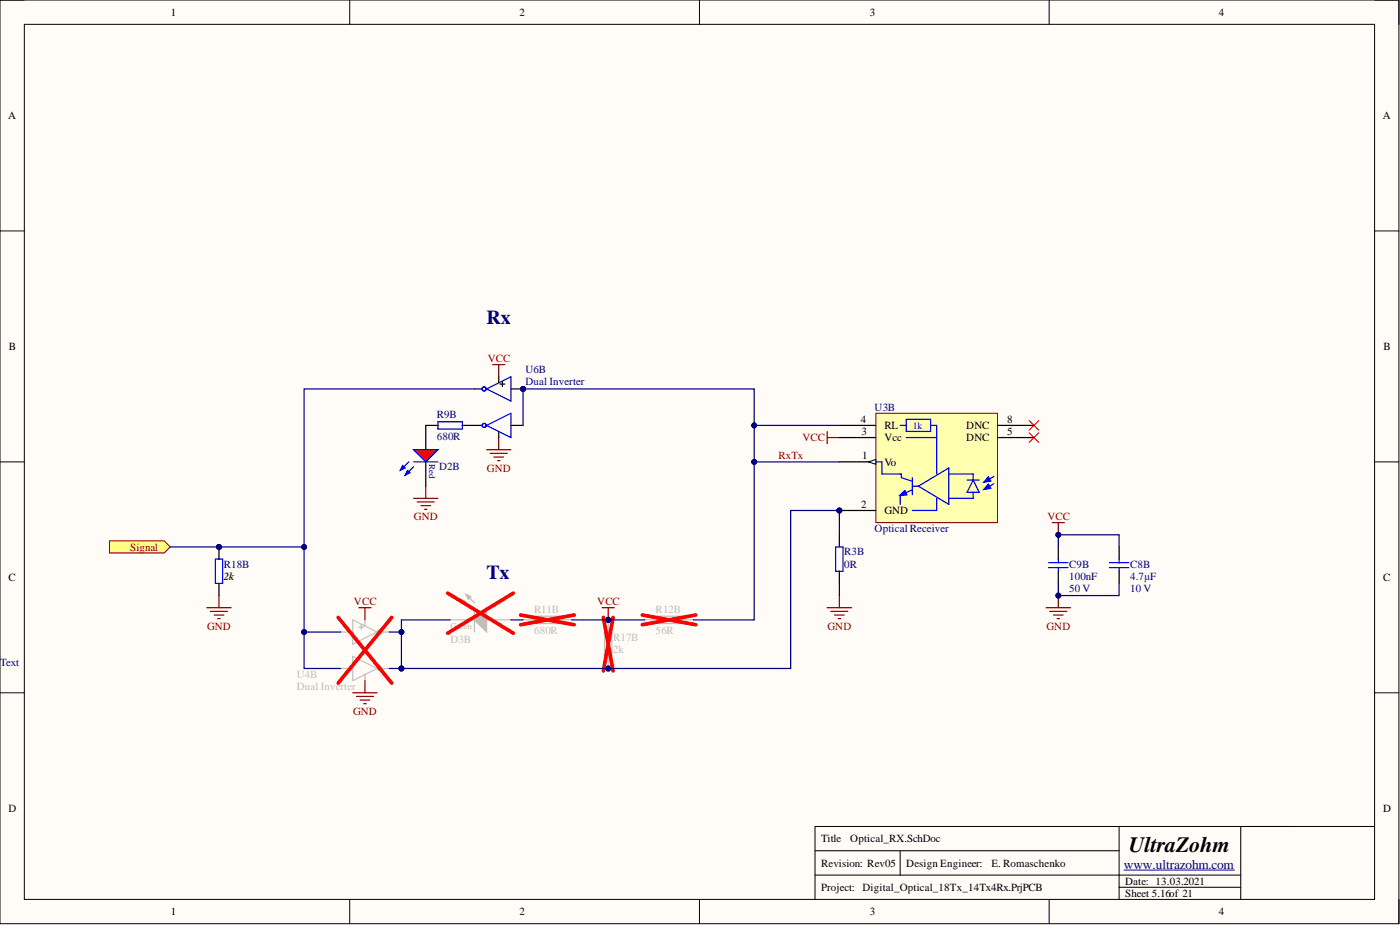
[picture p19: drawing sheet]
<svg xmlns="http://www.w3.org/2000/svg" width="292mm" height="193mm" viewBox="0 0 292 193" stroke-linecap="round" stroke-linejoin="round" font-family="sans-serif">
<defs><g id="words">
<text font-size="4.6" x="235.5" y="177.7">UltraZohm</text>
<g font-size="4.1" fill="#000080">
<text x="101.5" y="67.5">Rx</text>
<text x="101.5" y="120.8">Tx</text>
</g>
<text font-size="2.8" fill="#000080" x="234.5" y="181.2">www.ultrazohm.com</text>
<g font-size="2.3">
<text x="35.6" y="3.3">1</text>
<text x="108.4" y="3.3">2</text>
<text x="181.5" y="3.3">3</text>
<text x="254.3" y="3.3">4</text>
<text x="1.7" y="24.9">A</text>
<text x="288.5" y="24.9">A</text>
<text x="1.9" y="73">B</text>
<text x="288.7" y="73">B</text>
<text x="179.6" y="88.2">4</text>
<text x="184.5" y="89.5">RL</text>
<text x="201.6" y="89.5">DNC</text>
<text x="210.1" y="88.2">8</text>
<text x="179.8" y="90.8">3</text>
<text x="179.9" y="95.8">1</text>
<text x="184.5" y="92">Vcc</text>
<text x="201.6" y="92">DNC</text>
<text x="210.1" y="90.8">5</text>
<text x="184.5" y="97.1">Vo</text>
<text x="179.7" y="106">2</text>
<text x="184.5" y="107.3">GND</text>
<text x="1.8" y="121.2">C</text>
<text x="288.6" y="121.2">C</text>
<text x="1.8" y="169.4">D</text>
<text x="288.6" y="169.4">D</text>
<text x="171.3" y="175.7">Title</text>
<text x="177.4" y="175.7">Optical_RX.SchDoc</text>
<text x="171.3" y="180.8">Revision: Rev05</text>
<text x="171.3" y="185.9">Project: Digital_Optical_18Tx_14Tx4Rx.PrjPCB</text>
<text x="189.1" y="180.8">Design Engineer:</text>
<text x="206.8" y="180.8">E. Romaschenko</text>
<text x="234.8" y="184.6">Date: 13.03.2021</text>
<text x="35.6" y="190.9">1</text>
<text x="108.4" y="190.9">2</text>
<text x="181.5" y="190.9">3</text>
<text x="234.8" y="187.1">Sheet 5.16of 21</text>
<text x="254.3" y="190.9">4</text>
</g>
<g font-size="2.3" fill="#800000">
<text x="101.8" y="75.6">VCC</text>
<text x="162.4" y="95.8">RxTx</text>
<text x="167.4" y="92">VCC</text>
<text x="101.6" y="98.4">GND</text>
<text x="86.4" y="108.5">GND</text>
<text x="218.5" y="108.5">VCC</text>
<text x="27.2" y="114.9">Signal</text>
<text x="43.2" y="131.3">GND</text>
<text x="73.9" y="126.3">VCC</text>
<text x="124.6" y="126.3">VCC</text>
<text x="172.7" y="131.3">GND</text>
<text x="218.4" y="131.3">GND</text>
<text x="73.7" y="149.1">GND</text>
</g>
<g font-size="2.3" fill="#000080">
<text x="109.6" y="77.8">U6B</text>
<text x="109.6" y="80.4">Dual Inverter</text>
<text x="91.1" y="87.2">R9B</text>
<text x="182.5" y="85.7">U3B</text>
<text x="91.1" y="91.8">680R</text>
<text x="91.6" y="98.1">D2B</text>
<text x="182.5" y="111.1">Optical Receiver</text>
<text x="46.7" y="118.4">R18B</text>
<text x="176.1" y="115.9">R3B</text>
<text x="176.1" y="118.4">0R</text>
<text x="223.1" y="118.4">C9B</text>
<text x="235.8" y="118.4">C8B</text>
<text x="223.1" y="120.9">100nF</text>
<text x="223.1" y="123.5">50 V</text>
<text x="235.8" y="120.9">4.7µF</text>
<text x="235.8" y="123.5">10 V</text>
<text x="0" y="138.9">Text</text>
</g>
<text font-size="2.3" fill="#008000" x="46.7" y="120.9">2k</text>
<g font-size="2.3" fill="#bfbebc">
<text x="111.4" y="127.8">R11B</text>
<text x="136.8" y="127.8">R12B</text>
<text x="94" y="134.1">D3B</text>
<text x="111.4" y="132.4">680R</text>
<text x="127.9" y="133.6">R17B</text>
<text x="127.9" y="136.2">2k</text>
<text x="136.8" y="132.4">56R</text>
<text x="61.9" y="141.5">U4B</text>
<text x="61.9" y="144">Dual Inverter</text>
</g>
<text font-size="2" fill="#00f" x="190.4" y="89.6">1k</text>
<text font-size="1.9" fill="#000080" x="89.5" y="96.9" transform="rotate(90 89.5 96.9)">Red</text>
<text font-size="1.9" fill="#bfbebc" x="94" y="131.2">Green</text>
</g></defs>
<path d="M0 0h291.9v192.7h-291.9z" fill-rule="evenodd" fill="#fffcf8"/>
<path d="M0 0h291.9v192.7h-291.9z" fill="none" stroke="#000" stroke-width=".21"/>
<path d="M5.1 5.1h281.7v182.5h-281.7z" fill-rule="evenodd" fill="#fffcf8"/>
<g fill="none" stroke="#000" stroke-width=".21">
<path d="M0 0h5.1M5.1 5.1h281.7v182.5h-281.7zM73 0v5.1M145.9 0v5.1M218.9 0v5.1M286.8 0h5.1v5.1M0 48.2h5.1M286.8 48.2h5.1M0 96.4h5.1M286.8 96.4h5.1M0 144.5h5.1M286.8 144.5h5.1"/>
<path d="M170 177.5h63.5M187.8 177.5v5.1M233.5 172.4v15.2M258.9 172.4v15.2M286.8 172.4h-116.8v15.2M73 187.6v5.1M145.9 187.6v5.1M170 182.6h88.9M218.9 187.6v5.1M233.5 185.1h25.4M291.9 187.6v5.1"/>
</g>
<path d="M234.5 181.5h23.1" fill="none" stroke="#000080" stroke-width=".21"/>
<path d="M214.7 87.7l2 2.1M214.7 90.3l2 2M216.7 87.7l-2 2.1M216.7 90.3l-2 2" fill="none" stroke="#f00" stroke-width=".21"/>
<path d="M220.8 114.1v2.5M220.8 119.2v2.5" fill="none" stroke="#000" stroke-width=".25"/>
<path d="M218.8 118.4h4M218.8 117.4h4M220.8 116.6v.8M220.8 118.4v.8" fill="none" stroke="#00f" stroke-width=".25"/>
<path d="M218.3 126.8h5M219 127.5h3.6M219.8 128.3h2M220.6 129.1h.5M220.8 124.2v2.6" fill="none" stroke="#800000" stroke-width=".25"/>
<circle cx="220.8" cy="124.2" r=".51" fill="#000080"/>
<circle cx="220.8" cy="124.2" r=".51" fill="none" stroke="#000080" stroke-width=".21"/>
<path d="M219.5 109h2.6M220.8 109v2.6" fill="none" stroke="#800000" stroke-width=".25"/>
<circle cx="220.8" cy="111.6" r=".51" fill="#000080"/>
<circle cx="220.8" cy="111.6" r=".51" fill="none" stroke="#000080" stroke-width=".21"/>
<g fill="none" stroke="#800000" stroke-width=".25">
<path d="M101.5 93.8h5.1M102.3 94.6h3.5M103 95.3h2.1M103.8 96.1h.5M104.1 91.3v2.5M172.6 90v2.6M172.6 91.3h2.5M43.1 126.8h5.1M43.9 127.5h3.6M44.7 128.3h2M45.4 129.1h.5M45.7 124.2v2.6"/>
<path d="M125.6 126.8h2.6M126.9 126.8v2.5"/>
</g>
<circle cx="126.9" cy="129.3" r=".51" fill="#000080"/>
<circle cx="126.9" cy="129.3" r=".51" fill="none" stroke="#000080" stroke-width=".21"/>
<path d="M22.8 112.8h11.5l1.2 1.3-1.2 1.3h-11.5z" fill-rule="evenodd" fill="#ffff80"/>
<path d="M22.8 112.8h11.5l1.2 1.3-1.2 1.3h-11.5z" fill="none" stroke="#800000" stroke-width=".21"/>
<path d="M93.9 129.3h5.1M101.5 129.3h5.1" fill="none" stroke="#bfbebc" stroke-width=".25"/>
<path d="M99 129.3l2.5-2.5v5.1z" fill="#bfbebc"/>
<path d="M96.2 125l1.8 1.8M99 129.3l2.5-2.5v5.1z" fill="none" stroke="#bfbebc" stroke-width=".25"/>
<path d="M96.2 125l1 .5-.5 .5z" fill="#bfbebc"/>
<path d="M96.2 125l1 .5-.5 .5zM97.2 124l1.8 1.8M99 126.8v5.1" fill="none" stroke="#bfbebc" stroke-width=".25"/>
<path d="M97.2 124l1 .5-.5 .5z" fill="#bfbebc"/>
<path d="M97.2 124l1 .5-.5 .5zM109.1 129.3h2.6M111.7 128.6h5v1.5h-5zM116.7 129.3h2.6" fill="none" stroke="#bfbebc" stroke-width=".25"/>
<path d="M93.4 123.7l13.7 8.4M107.1 123.7l-13.7 8.4M108.6 128.3l11.2 2M119.8 128.3l-11.2 2" fill="none" stroke="#f00" stroke-width=".76"/>
<path d="M172.6 126.8h5.1M173.3 127.5h3.6M174.1 128.3h2M174.9 129.1h.5M175.1 124.2v2.6" fill="none" stroke="#800000" stroke-width=".25"/>
<circle cx="126.9" cy="139.5" r=".51" fill="#000080"/>
<circle cx="126.9" cy="139.5" r=".51" fill="none" stroke="#000080" stroke-width=".21"/>
<circle cx="126.9" cy="129.3" r=".51" fill="#000080"/>
<circle cx="126.9" cy="129.3" r=".51" fill="none" stroke="#000080" stroke-width=".21"/>
<path d="M126.9 136.9v2.6" fill="none" stroke="#bfbebc" stroke-width=".25"/>
<circle cx="126.9" cy="139.5" r=".51" fill="#000080"/>
<circle cx="126.9" cy="139.5" r=".51" fill="none" stroke="#000080" stroke-width=".21"/>
<path d="M126.9 129.3v2.6" fill="none" stroke="#bfbebc" stroke-width=".25"/>
<circle cx="126.9" cy="129.3" r=".51" fill="#000080"/>
<circle cx="126.9" cy="129.3" r=".51" fill="none" stroke="#000080" stroke-width=".21"/>
<path d="M126.1 131.9h1.6v5h-1.6zM134.5 129.3h2.6M137.1 128.6h5v1.5h-5zM142.1 129.3h2.6" fill="none" stroke="#bfbebc" stroke-width=".25"/>
<path d="M125.9 128.8l2 11.2M127.9 128.8l-2 11.2M134 128.3l11.2 2M145.2 128.3l-11.2 2" fill="none" stroke="#f00" stroke-width=".76"/>
<circle cx="109.1" cy="81.1" r=".51" fill="#000080"/>
<circle cx="109.1" cy="81.1" r=".51" fill="none" stroke="#000080" stroke-width=".21"/>
<path d="M101.5 81.1l5.1-2.5v5.1zM101.5 88.7l5.1-2.5v5.1z" fill="none" stroke="#00f" stroke-width=".25"/>
<path d="M106.6 81.1h2.5" fill="none" stroke="#000" stroke-width=".25"/>
<circle cx="109.1" cy="81.1" r=".51" fill="#000080"/>
<circle cx="109.1" cy="81.1" r=".51" fill="none" stroke="#000080" stroke-width=".21"/>
<g fill="none" stroke="#000" stroke-width=".25">
<path d="M104.1 78.6v1.3M104.8 79.6v1M88.8 96.4v5M91.4 88.7h-2.6v5.1M96.4 88.7h4.1M99 81.1h1.5M104.1 90v1.3M104.3 80.1h1M106.6 88.7h2.5M175.1 111.6v2.5M175.1 119.2v2.5M233.5 114.1v2.5"/>
<path d="M233.5 119.2v2.5"/>
</g>
<g fill="none" stroke="#00f" stroke-width=".25">
<path d="M91.4 88h5v1.5h-5zM174.4 114.1h1.5v5.1h-1.5zM231.5 118.4h4M231.5 117.4h4M233.5 116.6v.8M233.5 118.4v.8"/>
<circle cx="101" cy="81.1" r=".42"/>
<circle cx="101" cy="88.7" r=".42"/>
</g>
<path d="M102.8 76.1h2.5M104.1 76.1v2.5M86.3 104h5.1M87.1 104.7h3.5M87.8 105.5h2M88.6 106.2h.5M88.8 101.4v2.6" fill="none" stroke="#800000" stroke-width=".25"/>
<path d="M86.3 93.8h5.1l-2.6 2.6z" fill="#f00"/>
<path d="M86.3 93.8h5.1l-2.6 2.6zM86.3 97.4l-1.8 1.7" fill="none" stroke="#00f" stroke-width=".25"/>
<path d="M85 98.1l.5 .5-1 .5z" fill="#00f"/>
<path d="M85 98.1l.5 .5-1 .5zM85.3 96.4l-1.8 1.7M86.3 96.4h5.1" fill="none" stroke="#00f" stroke-width=".25"/>
<path d="M84 97.1l.5 .5-1 .5z" fill="#00f"/>
<path d="M84 97.1l.5 .5-1 .5z" fill="none" stroke="#00f" stroke-width=".25"/>
<circle cx="175.1" cy="106.5" r=".51" fill="#000080"/>
<circle cx="175.1" cy="106.5" r=".51" fill="none" stroke="#000080" stroke-width=".21"/>
<path d="M182.7 86.2h25.4v22.8h-25.4z" fill-rule="evenodd" fill="#ffffb0"/>
<path d="M182.7 86.2h25.4v22.8h-25.4z" fill="none" stroke="#800000" stroke-width=".21"/>
<path d="M175.1 88.7h7.6M175.1 91.3h7.6M175.1 106.5h7.6" fill="none" stroke="#000" stroke-width=".25"/>
<circle cx="175.1" cy="106.5" r=".51" fill="#000080"/>
<circle cx="175.1" cy="106.5" r=".51" fill="none" stroke="#000080" stroke-width=".21"/>
<path d="M175.1 96.4h7.6" fill="none" stroke="#000" stroke-width=".25"/>
<path d="M181.2 96.4l1.5-.6v1.1z" fill="#f8fcff"/>
<path d="M181.2 96.4l1.5-.6v1.1z" fill="none" stroke="#000" stroke-width=".21"/>
<path d="M208.1 91.3h7.6M208.1 88.7h7.6" fill="none" stroke="#000" stroke-width=".25"/>
<path d="M187.8 88.7h1.3M188.1 99.6l2.3 .8M190.4 99.6v3.6M194.2 88.7h1.2v10.2M190.4 101.4h1.2M190.4 102.2l-2.3 1M191.6 101.4l6.4-3.8v7.6zM195.4 104v2.5h-5" fill="none" stroke="#00f" stroke-width=".25"/>
<path d="M187.7 103.4l1.1-1.1 .4 1z" fill="#00f"/>
<path d="M187.8 98.9h.3v.7M198 98.9h5v1.3M207.4 99.4l-1.8 1M187.7 103.4l1.1-1.1 .4 1zM187.8 103.5v1.7M201.8 100.2h2.5M203 102.7v1.3h-5M203 100.2l1.3 2.5h-2.5z" fill="none" stroke="#00f" stroke-width=".25"/>
<path d="M206.2 99.5l.5 .9-1.4 .2z" fill="#00f"/>
<path d="M206.2 99.5l.5 .9-1.4 .2zM207.4 100.9l-1.8 1" fill="none" stroke="#00f" stroke-width=".25"/>
<path d="M206.2 101l.5 .9-1.4 .2z" fill="#00f"/>
<path d="M182.7 96.4h1.3v2.5h3.8M189.1 91.3h6.3M189.1 87.5h5.1v2.5h-5.1zM206.2 101l.5 .9-1.4 .2z" fill="none" stroke="#00f" stroke-width=".25"/>
<g fill="none" stroke="#bfbebc" stroke-width=".25">
<path d="M71.1 131.9h2.5M71.1 139.5h2.5M73.6 129.3l5.1 2.6-5.1 2.5zM73.6 136.9l5.1 2.6-5.1 2.5zM74.9 130.8h1M75.4 130.3v1M76.1 129.3v1.3M79.7 131.9h1.5M79.7 139.5h1.5M76.1 140.7v1.3"/>
<circle cx="79.2" cy="139.5" r=".42"/>
<circle cx="79.2" cy="131.9" r=".42"/>
</g>
<path d="M70.6 128.8l11.1 13.7M81.7 128.8l-11.1 13.7" fill="none" stroke="#f00" stroke-width=".76"/>
<path d="M74.9 126.8h2.5M76.1 126.8v2.5M73.6 144.5h5.1M74.4 145.3h3.5M75.1 146h2.1M75.9 146.8h.5M76.1 142v2.5" fill="none" stroke="#800000" stroke-width=".25"/>
<circle cx="45.7" cy="114.1" r=".51" fill="#000080"/>
<circle cx="45.7" cy="114.1" r=".51" fill="none" stroke="#000080" stroke-width=".21"/>
<path d="M45.7 114.1v2.5M45.7 121.7v2.5" fill="none" stroke="#000" stroke-width=".25"/>
<circle cx="45.7" cy="114.1" r=".51" fill="#000080"/>
<circle cx="45.7" cy="114.1" r=".51" fill="none" stroke="#000080" stroke-width=".21"/>
<path d="M44.9 116.6h1.5v5.1h-1.5z" fill="none" stroke="#00f" stroke-width=".25"/>
<path d="M220.8 121.7v2.5h12.7v-2.5" fill="none" stroke="#000080" stroke-width=".25"/>
<circle cx="220.8" cy="124.2" r=".51" fill="#000080"/>
<circle cx="220.8" cy="124.2" r=".51" fill="none" stroke="#000080" stroke-width=".21"/>
<path d="M220.8 114.1v-2.5h12.7v2.5" fill="none" stroke="#000080" stroke-width=".25"/>
<circle cx="220.8" cy="111.6" r=".51" fill="#000080"/>
<circle cx="220.8" cy="111.6" r=".51" fill="none" stroke="#000080" stroke-width=".21"/>
<path d="M157.4 88.7h17.7M106.6 129.3h2.5M175.1 121.7v2.5" fill="none" stroke="#000080" stroke-width=".25"/>
<circle cx="157.4" cy="88.7" r=".51" fill="#000080"/>
<circle cx="157.4" cy="88.7" r=".51" fill="none" stroke="#000080" stroke-width=".21"/>
<path d="M157.4 96.4v32.9h-12.7" fill="none" stroke="#000080" stroke-width=".25"/>
<circle cx="157.4" cy="96.4" r=".51" fill="#000080"/>
<circle cx="157.4" cy="96.4" r=".51" fill="none" stroke="#000080" stroke-width=".21"/>
<path d="M99 81.1h-35.5v33" fill="none" stroke="#000080" stroke-width=".25"/>
<circle cx="63.5" cy="114.1" r=".51" fill="#000080"/>
<circle cx="63.5" cy="114.1" r=".51" fill="none" stroke="#000080" stroke-width=".21"/>
<path d="M109.1 88.7v-7.6h48.3v15.3h17.7" fill="none" stroke="#000080" stroke-width=".25"/>
<circle cx="109.1" cy="81.1" r=".51" fill="#000080"/>
<circle cx="109.1" cy="81.1" r=".51" fill="none" stroke="#000080" stroke-width=".21"/>
<circle cx="157.4" cy="88.7" r=".51" fill="#000080"/>
<circle cx="157.4" cy="88.7" r=".51" fill="none" stroke="#000080" stroke-width=".21"/>
<circle cx="157.4" cy="96.4" r=".51" fill="#000080"/>
<circle cx="157.4" cy="96.4" r=".51" fill="none" stroke="#000080" stroke-width=".21"/>
<path d="M63.5 131.9h7.6" fill="none" stroke="#000080" stroke-width=".25"/>
<circle cx="63.5" cy="131.9" r=".51" fill="#000080"/>
<circle cx="63.5" cy="131.9" r=".51" fill="none" stroke="#000080" stroke-width=".21"/>
<path d="M119.3 129.3h15.2" fill="none" stroke="#000080" stroke-width=".25"/>
<circle cx="126.9" cy="129.3" r=".51" fill="#000080"/>
<circle cx="126.9" cy="129.3" r=".51" fill="none" stroke="#000080" stroke-width=".21"/>
<path d="M175.1 111.6v-5.1h-10.1v33h-81.2" fill="none" stroke="#000080" stroke-width=".25"/>
<circle cx="175.1" cy="106.5" r=".51" fill="#000080"/>
<circle cx="175.1" cy="106.5" r=".51" fill="none" stroke="#000080" stroke-width=".21"/>
<circle cx="126.9" cy="139.5" r=".51" fill="#000080"/>
<circle cx="126.9" cy="139.5" r=".51" fill="none" stroke="#000080" stroke-width=".21"/>
<circle cx="83.8" cy="139.5" r=".51" fill="#000080"/>
<circle cx="83.8" cy="139.5" r=".51" fill="none" stroke="#000080" stroke-width=".21"/>
<path d="M93.9 129.3h-10.1v10.2" fill="none" stroke="#000080" stroke-width=".25"/>
<circle cx="83.8" cy="139.5" r=".51" fill="#000080"/>
<circle cx="83.8" cy="139.5" r=".51" fill="none" stroke="#000080" stroke-width=".21"/>
<circle cx="83.8" cy="131.9" r=".51" fill="#000080"/>
<circle cx="83.8" cy="131.9" r=".51" fill="none" stroke="#000080" stroke-width=".21"/>
<path d="M81.2 131.9h2.6" fill="none" stroke="#000080" stroke-width=".25"/>
<circle cx="83.8" cy="131.9" r=".51" fill="#000080"/>
<circle cx="83.8" cy="131.9" r=".51" fill="none" stroke="#000080" stroke-width=".21"/>
<path d="M81.2 139.5h2.6" fill="none" stroke="#000080" stroke-width=".25"/>
<circle cx="83.8" cy="139.5" r=".51" fill="#000080"/>
<circle cx="83.8" cy="139.5" r=".51" fill="none" stroke="#000080" stroke-width=".21"/>
<path d="M35.5 114.1h28v25.4h7.6" fill="none" stroke="#000080" stroke-width=".25"/>
<circle cx="63.5" cy="131.9" r=".51" fill="#000080"/>
<circle cx="63.5" cy="131.9" r=".51" fill="none" stroke="#000080" stroke-width=".21"/>
<circle cx="63.5" cy="114.1" r=".51" fill="#000080"/>
<circle cx="63.5" cy="114.1" r=".51" fill="none" stroke="#000080" stroke-width=".21"/>
<circle cx="45.7" cy="114.1" r=".51" fill="#000080"/>
<circle cx="45.7" cy="114.1" r=".51" fill="none" stroke="#000080" stroke-width=".21"/>
<use href="#words"/>
</svg>
